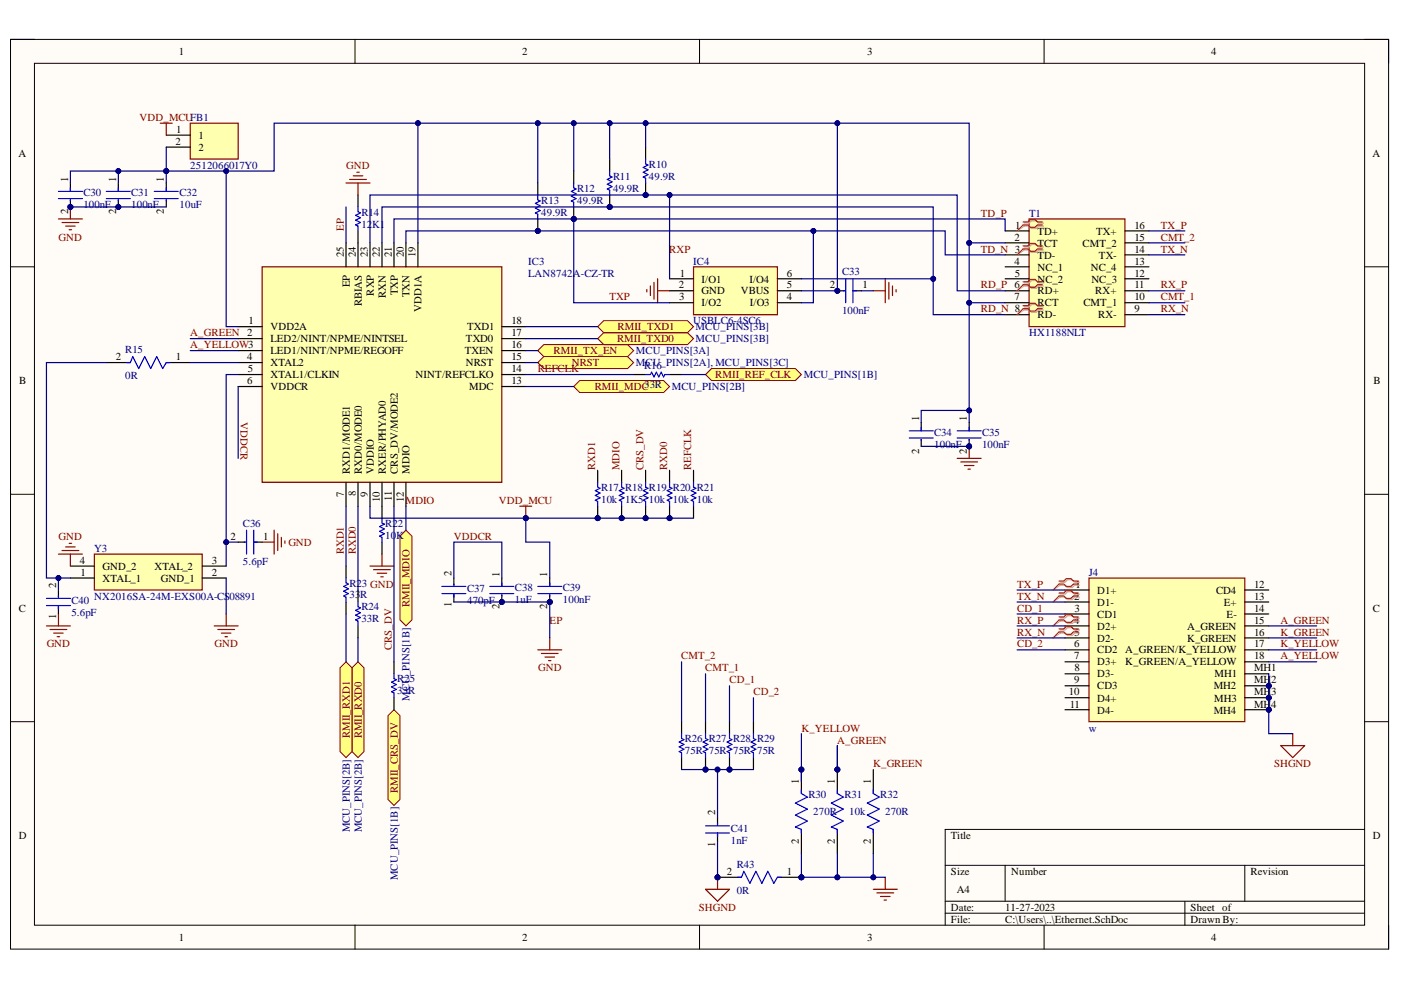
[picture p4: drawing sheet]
<svg xmlns="http://www.w3.org/2000/svg" width="297mm" height="210mm" viewBox="0 0 297 210" stroke-linecap="round" stroke-linejoin="round" font-family="sans-serif">
<defs><g id="words">
<g font-size="2.3">
<text x="37.9" y="11.7">1</text>
<text x="110.7" y="11.7">2</text>
<text x="183.9" y="11.7">3</text>
<text x="256.8" y="11.7">4</text>
<text x="37.4" y="28.1">1</text>
<text x="42.1" y="29.5">1</text>
<text x="3.9" y="33.3">A</text>
<text x="37.2" y="30.8">2</text>
<text x="42.1" y="32">2</text>
<text x="291" y="33.3">A</text>
<text x="14.5" y="38.5" transform="rotate(-90 14.5 38.5)">1</text>
<text x="24.6" y="38.5" transform="rotate(-90 24.6 38.5)">1</text>
<text x="34.8" y="38.5" transform="rotate(-90 34.8 38.5)">1</text>
<text x="14.5" y="45.5" transform="rotate(-90 14.5 45.5)">2</text>
<text x="24.6" y="45.5" transform="rotate(-90 24.6 45.5)">2</text>
<text x="34.8" y="45.5" transform="rotate(-90 34.8 45.5)">2</text>
<text x="215.1" y="51">2</text>
<text x="215.2" y="48.5">1</text>
<text x="220" y="49.8">TD+</text>
<text x="220" y="52.3">TCT</text>
<text x="229.5" y="52.3">CMT_2</text>
<text x="232.4" y="49.8">TX+</text>
<text x="240.5" y="53.6">14</text>
<text x="240.5" y="51">15</text>
<text x="240.5" y="48.5">16</text>
<text x="72.9" y="54.6" transform="rotate(-90 72.9 54.6)">25</text>
<text x="75.4" y="54.6" transform="rotate(-90 75.4 54.6)">24</text>
<text x="78" y="54.6" transform="rotate(-90 78 54.6)">23</text>
<text x="80.5" y="54.6" transform="rotate(-90 80.5 54.6)">22</text>
<text x="83" y="54.6" transform="rotate(-90 83 54.6)">21</text>
<text x="85.6" y="54.6" transform="rotate(-90 85.6 54.6)">20</text>
<text x="88.1" y="54.6" transform="rotate(-90 88.1 54.6)">19</text>
<text x="144.1" y="58.6">1</text>
<text x="148.8" y="59.9">I/O1</text>
<text x="158.9" y="59.9">I/O4</text>
<text x="166.9" y="58.6">6</text>
<text x="215.1" y="56.1">4</text>
<text x="215.1" y="58.6">5</text>
<text x="220" y="54.8">TD-</text>
<text x="220" y="57.4">NC_1</text>
<text x="220" y="59.9">NC_2</text>
<text x="231.3" y="57.4">NC_4</text>
<text x="231.4" y="59.9">NC_3</text>
<text x="233" y="54.8">TX-</text>
<text x="240.5" y="58.6">12</text>
<text x="240.5" y="56.1">13</text>
<text x="74.2" y="60.9" transform="rotate(-90 74.2 60.9)">EP</text>
<text x="76.7" y="65" transform="rotate(-90 76.7 65)">RBIAS</text>
<text x="79.2" y="62.7" transform="rotate(-90 79.2 62.7)">RXP</text>
<text x="81.8" y="63.2" transform="rotate(-90 81.8 63.2)">RXN</text>
<text x="84.3" y="62.6" transform="rotate(-90 84.3 62.6)">TXP</text>
<text x="86.9" y="63" transform="rotate(-90 86.9 63)">TXN</text>
<text x="143.9" y="61.2">2</text>
<text x="144" y="63.7">3</text>
<text x="148.8" y="62.4">GND</text>
<text x="148.8" y="65">I/O2</text>
<text x="157" y="62.4">VBUS</text>
<text x="159" y="65">I/O3</text>
<text x="166.9" y="61.2">5</text>
<text x="166.9" y="63.7">4</text>
<text x="175.9" y="61.2">2</text>
<text x="182.8" y="61.2">1</text>
<text x="215.1" y="63.7">7</text>
<text x="220" y="62.4">RD+</text>
<text x="220" y="65">RCT</text>
<text x="229.7" y="65">CMT_1</text>
<text x="232.2" y="62.4">RX+</text>
<text x="240.5" y="63.7">10</text>
<text x="240.5" y="61.2">11</text>
<text x="52.4" y="71.3">2</text>
<text x="52.7" y="68.8">1</text>
<text x="57.3" y="70">VDD2A</text>
<text x="89.4" y="66.1" transform="rotate(-90 89.4 66.1)">VDD1A</text>
<text x="99" y="70">TXD1</text>
<text x="108.4" y="68.8">18</text>
<text x="108.4" y="71.3">17</text>
<text x="220" y="67.5">RD-</text>
<text x="232.8" y="67.5">RX-</text>
<text x="240.5" y="66.2">9</text>
<text x="24.5" y="76.4">2</text>
<text x="37.3" y="76.4">1</text>
<text x="52.4" y="76.4">4</text>
<text x="57.3" y="72.6">LED2/NINT/NPME/NINTSEL</text>
<text x="57.3" y="75.1">LED1/NINT/NPME/REGOFF</text>
<text x="57.3" y="77.6">XTAL2</text>
<text x="98.5" y="75.1">TXEN</text>
<text x="98.8" y="72.6">TXD0</text>
<text x="98.8" y="77.6">NRST</text>
<text x="108.4" y="73.8">16</text>
<text x="108.4" y="76.4">15</text>
<text x="4.1" y="81.4">B</text>
<text x="52.4" y="81.4">6</text>
<text x="52.5" y="78.9">5</text>
<text x="57.3" y="80.2">XTAL1/CLKIN</text>
<text x="57.3" y="82.7">VDDCR</text>
<text x="88.1" y="80.2">NINT/REFCLKO</text>
<text x="99.5" y="82.7">MDC</text>
<text x="108.4" y="78.9">14</text>
<text x="108.4" y="81.4">13</text>
<text x="291.2" y="81.4">B</text>
<text x="194.8" y="89.3" transform="rotate(-90 194.8 89.3)">1</text>
<text x="205" y="89.3" transform="rotate(-90 205 89.3)">1</text>
<text x="74.2" y="100.4" transform="rotate(-90 74.2 100.4)">RXD1/MODE1</text>
<text x="76.7" y="100.4" transform="rotate(-90 76.7 100.4)">RXD0/MODE0</text>
<text x="79.2" y="100.4" transform="rotate(-90 79.2 100.4)">VDDIO</text>
<text x="81.8" y="100.4" transform="rotate(-90 81.8 100.4)">RXER/PHYAD0</text>
<text x="84.3" y="100.4" transform="rotate(-90 84.3 100.4)">CRS_DV/MODE2</text>
<text x="86.9" y="100.4" transform="rotate(-90 86.9 100.4)">MDIO</text>
<text x="194.8" y="96.2" transform="rotate(-90 194.8 96.2)">2</text>
<text x="205" y="96.2" transform="rotate(-90 205 96.2)">2</text>
<text x="72.9" y="105.3" transform="rotate(-90 72.9 105.3)">7</text>
<text x="75.4" y="105.3" transform="rotate(-90 75.4 105.3)">8</text>
<text x="78" y="105.3" transform="rotate(-90 78 105.3)">9</text>
<text x="80.5" y="106.5" transform="rotate(-90 80.5 106.5)">10</text>
<text x="83" y="106.3" transform="rotate(-90 83 106.3)">11</text>
<text x="85.6" y="106.4" transform="rotate(-90 85.6 106.4)">12</text>
<text x="16.9" y="119.5">4</text>
<text x="44.9" y="119.5">3</text>
<text x="48.9" y="114.5">2</text>
<text x="55.8" y="114.5">1</text>
<text x="11.9" y="124.6" transform="rotate(-90 11.9 124.6)">2</text>
<text x="17.1" y="122.1">1</text>
<text x="21.7" y="123.3">XTAL_1</text>
<text x="21.7" y="120.8">GND_2</text>
<text x="32.7" y="120.8">XTAL_2</text>
<text x="34.1" y="123.3">GND_1</text>
<text x="44.9" y="122.1">2</text>
<text x="95.7" y="122.1" transform="rotate(-90 95.7 122.1)">2</text>
<text x="105.9" y="122.3" transform="rotate(-90 105.9 122.3)">1</text>
<text x="116" y="122.3" transform="rotate(-90 116 122.3)">1</text>
<text x="228" y="124.6">1</text>
<text x="232.7" y="125.9">D1+</text>
<text x="257.9" y="125.9">CD4</text>
<text x="265.9" y="124.6">12</text>
<text x="4" y="129.7">C</text>
<text x="11.9" y="131.3" transform="rotate(-90 11.9 131.3)">1</text>
<text x="95.7" y="128.7" transform="rotate(-90 95.7 128.7)">1</text>
<text x="105.9" y="129.2" transform="rotate(-90 105.9 129.2)">2</text>
<text x="116" y="129.2" transform="rotate(-90 116 129.2)">2</text>
<text x="227.7" y="127.1">2</text>
<text x="227.8" y="129.7">3</text>
<text x="232.7" y="128.4">D1-</text>
<text x="232.7" y="130.9">CD1</text>
<text x="259.5" y="128.4">E+</text>
<text x="260.1" y="130.9">E-</text>
<text x="265.9" y="127.1">13</text>
<text x="265.9" y="129.7">14</text>
<text x="291.1" y="129.7">C</text>
<text x="227.7" y="132.2">4</text>
<text x="227.7" y="137.3">6</text>
<text x="227.8" y="134.7">5</text>
<text x="232.7" y="133.5">D2+</text>
<text x="232.7" y="136">D2-</text>
<text x="251.7" y="133.5">A_GREEN</text>
<text x="251.7" y="136">K_GREEN</text>
<text x="265.9" y="132.2">15</text>
<text x="265.9" y="134.7">16</text>
<text x="265.9" y="137.3">17</text>
<text x="227.7" y="139.8">7</text>
<text x="227.8" y="142.4">8</text>
<text x="232.7" y="138.5">CD2</text>
<text x="232.7" y="141.1">D3+</text>
<text x="232.7" y="143.6">D3-</text>
<text x="238.6" y="138.5">A_GREEN/K_YELLOW</text>
<text x="238.6" y="141.1">K_GREEN/A_YELLOW</text>
<text x="257.5" y="143.6">MH1</text>
<text x="265.9" y="139.8">18</text>
<text x="265.9" y="142.4">MH1</text>
<text x="226.6" y="147.4">10</text>
<text x="227.7" y="144.9">9</text>
<text x="232.7" y="146.2">CD3</text>
<text x="232.7" y="148.8">D4+</text>
<text x="257.3" y="146.2">MH2</text>
<text x="257.4" y="148.8">MH3</text>
<text x="265.9" y="144.9">MH</text>
<text x="265.9" y="147.4">MH</text>
<text x="269.5" y="144.9">2</text>
<text x="269.5" y="147.4">3</text>
<text x="226.8" y="150">11</text>
<text x="232.7" y="151.3">D4-</text>
<text x="257.3" y="151.3">MH4</text>
<text x="265.9" y="150">MH</text>
<text x="269.5" y="150">4</text>
<text x="169.4" y="166.2" transform="rotate(-90 169.4 166.2)">1</text>
<text x="177" y="166.2" transform="rotate(-90 177 166.2)">1</text>
<text x="184.6" y="166.2" transform="rotate(-90 184.6 166.2)">1</text>
<text x="151.6" y="172.8" transform="rotate(-90 151.6 172.8)">2</text>
<text x="4" y="177.9">D</text>
<text x="151.6" y="179.5" transform="rotate(-90 151.6 179.5)">1</text>
<text x="169.4" y="178.9" transform="rotate(-90 169.4 178.9)">2</text>
<text x="177" y="178.9" transform="rotate(-90 177 178.9)">2</text>
<text x="184.6" y="178.9" transform="rotate(-90 184.6 178.9)">2</text>
<text x="201.6" y="177.9">Title</text>
<text x="291.1" y="177.9">D</text>
<text x="154.1" y="185.5">2</text>
<text x="166.9" y="185.5">1</text>
<text x="201.6" y="185.5">Size</text>
<text x="214.4" y="185.5">Number</text>
<text x="265.1" y="185.5">Revision</text>
<text x="202.9" y="189.3">A4</text>
<text x="201.6" y="193.1">Date:</text>
<text x="201.6" y="195.7">File:</text>
<text x="213.1" y="193.1">11-27-2023</text>
<text x="213.1" y="195.7">C:\Users\..\Ethernet.SchDoc</text>
<text x="252.4" y="193.1">Sheet of</text>
<text x="252.4" y="195.7">Drawn By:</text>
<text x="37.9" y="199.5">1</text>
<text x="110.7" y="199.5">2</text>
<text x="183.9" y="199.5">3</text>
<text x="256.8" y="199.5">4</text>
</g>
<g font-size="2.3" fill="#800000">
<text x="29.6" y="25.6">VDD_MCUFB1</text>
<text x="73.4" y="35.8">GND</text>
<text x="208" y="46">TD_P</text>
<text x="12.4" y="51">GND</text>
<text x="72.9" y="48.9" transform="rotate(-90 72.9 48.9)">EP</text>
<text x="141.9" y="53.6">RXP</text>
<text x="208" y="53.6">TD_N 3</text>
<text x="246.1" y="48.5">TX_P</text>
<text x="246.1" y="53.6">TX_N</text>
<text x="246.1" y="51">CMT_2</text>
<text x="129.2" y="63.7">TXP</text>
<text x="208" y="61.2">RD_P 6</text>
<text x="246.1" y="61.2">RX_P</text>
<text x="246.1" y="63.7">CMT_1</text>
<text x="40.3" y="71.3">A_GREEN</text>
<text x="130.9" y="70">RMII_TXD1</text>
<text x="208" y="66.2">RD_N 8</text>
<text x="246.1" y="66.2">RX_N</text>
<text x="40.3" y="73.8">A_YELLOW3</text>
<text x="117.4" y="75.1">RMII_TX_EN</text>
<text x="121.3" y="77.6">NRST</text>
<text x="130.8" y="72.6">RMII_TXD0</text>
<text x="114" y="78.9">REFCLK</text>
<text x="126.1" y="82.7">RMII_MDC</text>
<text x="151.6" y="80.2">RMII_REF_CLK</text>
<text x="51" y="89.6" transform="rotate(90 51 89.6)">VDDCR</text>
<text x="126.2" y="99.7" transform="rotate(-90 126.2 99.7)">RXD1</text>
<text x="131.3" y="99.7" transform="rotate(-90 131.3 99.7)">MDIO</text>
<text x="136.4" y="99.7" transform="rotate(-90 136.4 99.7)">CRS_DV</text>
<text x="141.5" y="99.7" transform="rotate(-90 141.5 99.7)">RXD0</text>
<text x="146.6" y="99.7" transform="rotate(-90 146.6 99.7)">REFCLK</text>
<text x="86" y="106.9">MDIO</text>
<text x="105.8" y="106.9">VDD_MCU</text>
<text x="12.4" y="114.5">GND</text>
<text x="61.1" y="115.7">GND</text>
<text x="72.9" y="117.5" transform="rotate(-90 72.9 117.5)">RXD1</text>
<text x="75.4" y="117.5" transform="rotate(-90 75.4 117.5)">RXD0</text>
<text x="96.2" y="114.5">VDDCR</text>
<text x="215.7" y="124.6">TX_P</text>
<text x="86.9" y="128.7" transform="rotate(-90 86.9 128.7)">RMII_MDIO</text>
<text x="215.7" y="127.1">TX_N</text>
<text x="215.7" y="129.7">CD_1</text>
<text x="9.9" y="137.3">GND</text>
<text x="45.5" y="137.3">GND</text>
<text x="83" y="137.8" transform="rotate(-90 83 137.8)">CRS_DV</text>
<text x="116.5" y="132.2">EP</text>
<text x="215.7" y="132.2">RX_P</text>
<text x="215.7" y="134.7">RX_N</text>
<text x="215.7" y="137.3">CD_2</text>
<text x="271.5" y="134.7">K_GREEN</text>
<text x="271.5" y="132.2">A_GREEN</text>
<text x="271.5" y="137.3">K_YELLOW</text>
<text x="114.1" y="142.4">GND</text>
<text x="144.4" y="139.8">CMT_2</text>
<text x="149.5" y="142.4">CMT_1</text>
<text x="271.5" y="139.8">A_YELLOW</text>
<text x="154.7" y="144.9">CD_1</text>
<text x="159.8" y="147.4">CD_2</text>
<text x="169.9" y="155.1">K_YELLOW</text>
<text x="74.2" y="156.5" transform="rotate(-90 74.2 156.5)">RMII_RXD1</text>
<text x="76.7" y="156.5" transform="rotate(-90 76.7 156.5)">RMII_RXD0</text>
<text x="177.5" y="157.6">A_GREEN</text>
<text x="185.1" y="162.7">K_GREEN</text>
<text x="270.1" y="162.7">SHGND</text>
<text x="84.3" y="168.1" transform="rotate(-90 84.3 168.1)">RMII_CRS_DV</text>
<text x="148.2" y="193.1">SHGND</text>
</g>
<g font-size="2.3" fill="#000080">
<text x="40.3" y="35.8">2512066017Y0</text>
<text x="137.6" y="35.6">R10</text>
<text x="17.7" y="41.7">C30</text>
<text x="27.8" y="41.7">C31</text>
<text x="38.1" y="41.7">C32</text>
<text x="122.4" y="40.6">R12</text>
<text x="130" y="38.1">R11</text>
<text x="130" y="40.6">49.9R</text>
<text x="137.6" y="38.1">49.9R</text>
<text x="17.7" y="44.2">100nF</text>
<text x="27.8" y="44.2">100nF</text>
<text x="38.1" y="44.2">10uF</text>
<text x="76.6" y="45.7">R14</text>
<text x="114.8" y="43.2">R13</text>
<text x="114.8" y="45.7">49.9R</text>
<text x="122.4" y="43.2">49.9R</text>
<text x="218.2" y="46">T1</text>
<text x="76.6" y="48.2">12</text>
<text x="78.9" y="48.2">K1</text>
<text x="112" y="56.1">IC3</text>
<text x="112" y="58.6">LAN8742A-CZ-TR</text>
<text x="147" y="56.1">IC4</text>
<text x="178.5" y="58.4">C33</text>
<text x="147" y="68.8">USBLC6-4SC6</text>
<text x="147.5" y="70">MCU_PINS[3B]</text>
<text x="178.5" y="66.5">100nF</text>
<text x="218.2" y="71.3">HX1188NLT</text>
<text x="26.6" y="74.9">R15</text>
<text x="134.8" y="75.1">MCU_PINS[3A]</text>
<text x="134.8" y="77.6">MCU_PINS[2A], MCU_PINS[3C]</text>
<text x="147.5" y="72.6">MCU_PINS[3B]</text>
<text x="26.6" y="80.4">0R</text>
<text x="136.6" y="78.1">R16</text>
<text x="136.6" y="82.2">33R</text>
<text x="142.4" y="82.7">MCU_PINS[2B]</text>
<text x="170.4" y="80.2">MCU_PINS[1B]</text>
<text x="198.1" y="92.4">C34</text>
<text x="198.1" y="95">100nF</text>
<text x="208.2" y="92.4">C35</text>
<text x="208.2" y="95">100nF</text>
<text x="127.4" y="104.1">R17 R18 R19 R20 R21</text>
<text x="127.4" y="106.6">10k</text>
<text x="132.5" y="106.6">1K5</text>
<text x="137.6" y="106.6">10k</text>
<text x="142.7" y="106.6">10k</text>
<text x="147.7" y="106.6">10k</text>
<text x="51.5" y="111.7">C36</text>
<text x="81.7" y="111.7">R22</text>
<text x="20" y="117">Y3</text>
<text x="51.5" y="119.8">5.6pF</text>
<text x="81.7" y="114.2">10</text>
<text x="84" y="114.2">K</text>
<text x="74.1" y="124.4">R23 GND</text>
<text x="99" y="125.6">C37</text>
<text x="109.2" y="125.4">C38</text>
<text x="119.3" y="125.4">C39</text>
<text x="230.9" y="122.1">J4</text>
<text x="15.1" y="128.2">C40</text>
<text x="15.1" y="130.7">5.6pF</text>
<text x="20" y="127.1">NX2016SA-24M-EXS00A-CS08891</text>
<text x="74.1" y="126.9">33</text>
<text x="76.4" y="126.9">R</text>
<text x="76.6" y="129.4">R24</text>
<text x="76.6" y="132">33R</text>
<text x="99" y="128.2">470pF</text>
<text x="109.2" y="127.9">1uF</text>
<text x="119.3" y="127.9">100nF</text>
<text x="84.2" y="144.6">R25</text>
<text x="84.2" y="147.2">33R</text>
<text x="86.9" y="148.6" transform="rotate(-90 86.9 148.6)">MCU_PINS[1B]</text>
<text x="230.9" y="155.1">w</text>
<text x="145.2" y="157.4">R26 R27 R28 R29</text>
<text x="145.2" y="159.9">75R 75R 75R 75R</text>
<text x="171.4" y="169.3">R30</text>
<text x="172.4" y="172.8">270R</text>
<text x="179" y="169.3">R31</text>
<text x="180.1" y="172.8">10k</text>
<text x="186.6" y="169.3">R32</text>
<text x="187.7" y="172.8">270R</text>
<text x="74.2" y="176.5" transform="rotate(-90 74.2 176.5)">MCU_PINS[2B]</text>
<text x="76.7" y="176.5" transform="rotate(-90 76.7 176.5)">MCU_PINS[2B]</text>
<text x="154.9" y="176.4">C41</text>
<text x="154.9" y="178.9">1nF</text>
<text x="156.2" y="184">R43</text>
<text x="84.3" y="186.6" transform="rotate(-90 84.3 186.6)">MCU_PINS[1B]</text>
<text x="156.2" y="189.6">0R</text>
</g>
</g></defs>
<path d="M2.2 8.4h292.2v192.8h-292.2z" fill-rule="evenodd" fill="#fffcf8"/>
<path d="M2.2 8.4h292.2v192.8h-292.2z" fill="none" stroke="#000" stroke-width=".21"/>
<path d="M7.3 13.4h282v182.8h-282z" fill-rule="evenodd" fill="#fffcf8"/>
<g fill="none" stroke="#000" stroke-width=".21">
<path d="M2.2 8.3h5.1M7.3 13.4h282v182.8h-282zM75.3 8.3v5.1M148.3 8.3v5.1M221.4 8.4v5M289.3 8.4h5.1v5M2.2 56.6h5.1M289.3 56.6h5.1M2.2 104.8h5.1M289.3 104.8h5.1M2.2 153h5.1M289.3 153h5.1"/>
<path d="M289.3 175.9h-88.9v20.3M75.3 196.2v5M148.3 196.2v5M200.4 183.5h88.9M200.4 191.1h88.9M200.4 193.6h88.9M213.1 183.5v7.6M221.4 196.2v5M251.2 191.1v5.1M263.9 183.5v7.6M294.4 196.2v5"/>
</g>
<path d="M55.6 56.6h50.8v45.7h-50.8z" fill-rule="evenodd" fill="#ffffb0"/>
<path d="M55.6 56.6h50.8v45.7h-50.8z" fill="none" stroke="#800000" stroke-width=".25"/>
<g fill="none" stroke="#000" stroke-width=".25">
<path d="M73.4 51.5v5.1M75.9 51.5v5.1M78.4 51.5v5.1M81 51.5v5.1M83.5 51.5v5.1M86.1 51.5v5.1M88.6 51.5v5.1M50.5 69.3h5.1M50.5 71.8h5.1M50.5 74.3h5.1M50.5 76.9h5.1M50.5 79.4h5.1"/>
<path d="M106.4 69.3h5.1M106.4 71.8h5.1M106.4 74.3h5.1M106.4 76.9h5.1M106.4 79.4h5.1M50.5 82h5.1M106.4 82h5.1M73.4 102.3v5M75.9 102.3v5M78.4 102.3v5M81 102.3v5M83.5 102.3v5"/>
<path d="M86.1 102.3v5"/>
</g>
<path d="M40.3 26.1h10.2v7.6h-10.2z" fill-rule="evenodd" fill="#ffffb0"/>
<path d="M40.3 26.1h10.2v7.6h-10.2zM12.4 46.4h5.1M13.2 47.2h3.5M13.9 47.9h2M14.7 48.7h.5M14.9 43.9v2.5" fill="none" stroke="#800000" stroke-width=".25"/>
<path d="M35.3 28.7h5M35.3 31.2h5" fill="none" stroke="#000" stroke-width=".25"/>
<circle cx="14.9" cy="43.9" r=".51" fill="#000080"/>
<circle cx="14.9" cy="43.9" r=".51" fill="none" stroke="#000080" stroke-width=".21"/>
<path d="M147 56.6h17.8v10.1h-17.8z" fill-rule="evenodd" fill="#ffffb0"/>
<path d="M147 56.6h17.8v10.1h-17.8z" fill="none" stroke="#800000" stroke-width=".25"/>
<path d="M142 59.1h5M164.8 59.1h5.1M142 61.6h5M142 64.2h5M164.8 61.6h5.1M164.8 64.2h5.1" fill="none" stroke="#000" stroke-width=".25"/>
<path d="M218.2 46.4h20.3v22.9h-20.3z" fill-rule="evenodd" fill="#ffffb0"/>
<g fill="none" stroke="#800000" stroke-width=".25">
<path d="M138.7 59.9v3.5M139.4 59.1v5.1M187.7 59.1v5.1M188.5 59.9v3.5M218.2 46.4h20.3v22.9h-20.3zM137.1 61.4v.5M137.9 60.6v2.1M139.4 61.6h2.6M185.2 61.7h2.5M189.2 60.6v2.1M190 61.4v.5M202.9 97.2h5.1"/>
<path d="M203.7 97.9h3.6M204.5 98.7h2M205.2 99.5h.5M205.5 94.6v2.6"/>
</g>
<g fill="none" stroke="#000" stroke-width=".25">
<path d="M213.1 49h5.1M213.1 51.5h5.1M213.1 54h5.1M213.1 56.6h5.1M213.1 59.1h5.1M238.5 49h5.1M238.5 51.5h5.1M238.5 54h5.1M238.5 56.6h5.1M238.5 59.1h5.1M213.1 61.7h5.1M213.1 64.2h5.1"/>
<path d="M213.1 66.7h5.1M238.5 61.7h5.1M238.5 64.2h5.1M238.5 66.7h5.1"/>
</g>
<circle cx="205.5" cy="94.6" r=".51" fill="#000080"/>
<circle cx="205.5" cy="94.6" r=".51" fill="none" stroke="#000080" stroke-width=".21"/>
<circle cx="269" cy="145.4" r=".51" fill="#000080"/>
<circle cx="269" cy="145.4" r=".51" fill="none" stroke="#000080" stroke-width=".21"/>
<circle cx="269" cy="147.9" r=".51" fill="#000080"/>
<circle cx="269" cy="147.9" r=".51" fill="none" stroke="#000080" stroke-width=".21"/>
<circle cx="269" cy="150.5" r=".51" fill="#000080"/>
<circle cx="269" cy="150.5" r=".51" fill="none" stroke="#000080" stroke-width=".21"/>
<path d="M230.9 122.6h33v30.4h-33z" fill-rule="evenodd" fill="#ffffb0"/>
<path d="M230.9 122.6h33v30.4h-33z" fill="none" stroke="#800000" stroke-width=".25"/>
<g fill="none" stroke="#000" stroke-width=".25">
<path d="M225.8 125.1h5.1M225.8 127.6h5.1M225.8 130.2h5.1M225.8 132.7h5.1M225.8 135.3h5.1M225.8 137.8h5.1M263.9 125.1h5.1M263.9 127.6h5.1M263.9 130.2h5.1M263.9 132.7h5.1M263.9 135.3h5.1M263.9 137.8h5.1"/>
<path d="M225.8 140.3h5.1M225.8 142.9h5.1M225.8 145.4h5.1M225.8 147.9h5.1M225.8 150.5h5.1M263.9 140.3h5.1M263.9 142.9h5.1M263.9 145.4h5.1"/>
</g>
<circle cx="269" cy="145.4" r=".51" fill="#000080"/>
<circle cx="269" cy="145.4" r=".51" fill="none" stroke="#000080" stroke-width=".21"/>
<path d="M263.9 147.9h5.1" fill="none" stroke="#000" stroke-width=".25"/>
<circle cx="269" cy="147.9" r=".51" fill="#000080"/>
<circle cx="269" cy="147.9" r=".51" fill="none" stroke="#000080" stroke-width=".21"/>
<path d="M263.9 150.5h5.1" fill="none" stroke="#000" stroke-width=".25"/>
<circle cx="269" cy="150.5" r=".51" fill="#000080"/>
<circle cx="269" cy="150.5" r=".51" fill="none" stroke="#000080" stroke-width=".21"/>
<path d="M20 117.5h22.9v7.6h-22.9z" fill-rule="evenodd" fill="#ffffb0"/>
<g fill="none" stroke="#800000" stroke-width=".25">
<path d="M12.4 117.5h5.1M13.2 116.7h3.5M13.9 116h2M14.7 115.2h.5M14.9 117.5v2.5M20 117.5h22.9v7.6h-22.9zM55.6 114.9h2.5M58.1 112.4v5.1M58.9 113.2v3.5M59.6 113.9v2.1M60.4 114.7v.5M9.8 132.7h5.1"/>
<path d="M10.6 133.5h3.6M11.4 134.2h2M12.1 135h.5M12.4 130.2v2.5M45.4 132.7h5.1M46.2 133.5h3.5M46.9 134.2h2.1M47.7 135h.5M48 130.2v2.5M185.2 188.6h5M185.9 189.3h3.6M186.7 190.1h2"/>
<path d="M187.4 190.8h.5M187.7 186v2.6"/>
</g>
<path d="M14.9 122.6h5.1M14.9 120h5.1M42.9 122.6h5.1M42.9 120h5.1" fill="none" stroke="#000" stroke-width=".25"/>
<path d="M224.8 123.4h1l.5-.5h1l.5 .5h1.1M224.8 124.1h1l.5 .5h1l.5-.5h1.1M224.8 126h1l.5-.5h1l.5 .5h1.1M224.8 126.6h1l.5 .5h1l.5-.5h1.1M224.8 131.1h1l.5-.5h1l.5 .5h1.1M224.8 131.7h1l.5 .5h1l.5-.5h1.1M224.8 133.6h1l.5-.5h1l.5 .5h1.1M224.8 134.2h1l.5 .5h1l.5-.5h1.1" fill="none" stroke="#d0a19e" stroke-width=".25"/>
<path d="M224.8 124.1l-1.5 1M224.8 126.6l-1.5 1M224.8 131.7l-1.5 1M224.8 134.2l-1.5 1.1" fill="none" stroke="#d0a19e" stroke-width=".21"/>
<path d="M224.5 123.2h1l.6-.5h1l.5 .5h1M224.5 123.8h1l.6 .5h1l.5-.5h1M224.5 125.7h1l.6-.5h1l.5 .5h1M224.5 126.4h1l.6 .5h1l.5-.5h1M224.5 130.8h1l.6-.5h1l.5 .5h1M224.5 131.4h1l.6 .5h1l.5-.5h1M224.5 133.3h1l.6-.5h1l.5 .5h1M224.5 134h1l.6 .5h1l.5-.5h1" fill="none" stroke="#f00" stroke-width=".25"/>
<path d="M224.5 123.8l-1.2 1.3M224.5 126.4l-1.2 1.2M224.5 131.4l-1.2 1.3M224.5 134l-1.2 1.3" fill="none" stroke="#f00" stroke-width=".21"/>
<path d="M115.3 73.1h17.8l1.2 1.2-1.2 1.3h-17.8l-1.3-1.3z" fill-rule="evenodd" fill="#ffff80"/>
<path d="M115.3 73.1h17.8l1.2 1.2-1.2 1.3h-17.8l-1.3-1.3z" fill="none" stroke="#800000" stroke-width=".21"/>
<path d="M126.7 71.8l1.3-1.3h17.8l1.2 1.3-1.2 1.3h-17.8z" fill-rule="evenodd" fill="#ffff80"/>
<path d="M126.7 71.8l1.3-1.3h17.8l1.2 1.3-1.2 1.3h-17.8z" fill="none" stroke="#800000" stroke-width=".21"/>
<path d="M126.7 69.3l1.3-1.3h17.8l1.2 1.3-1.2 1.2h-17.8z" fill-rule="evenodd" fill="#ffff80"/>
<path d="M126.7 69.3l1.3-1.3h17.8l1.2 1.3-1.2 1.2h-17.8z" fill="none" stroke="#800000" stroke-width=".21"/>
<path d="M114 76.9l1.3-1.3h17.8l1.2 1.3-1.2 1.2h-17.8z" fill-rule="evenodd" fill="#ffff80"/>
<path d="M114 76.9l1.3-1.3h17.8l1.2 1.3-1.2 1.2h-17.8z" fill="none" stroke="#800000" stroke-width=".21"/>
<path d="M149.6 79.4l1.3-1.3h17.7l1.3 1.3-1.3 1.3h-17.7z" fill-rule="evenodd" fill="#ffff80"/>
<path d="M149.6 79.4l1.3-1.3h17.7l1.3 1.3-1.3 1.3h-17.7z" fill="none" stroke="#800000" stroke-width=".21"/>
<path d="M122.9 80.7h17.8l1.3 1.3-1.3 1.2h-17.8l-1.3-1.2z" fill-rule="evenodd" fill="#ffff80"/>
<path d="M122.9 80.7h17.8l1.3 1.3-1.3 1.2h-17.8l-1.3-1.2z" fill="none" stroke="#800000" stroke-width=".21"/>
<path d="M84.8 113.7l1.3-1.3 1.2 1.3v17.7l-1.2 1.3-1.3-1.3z" fill-rule="evenodd" fill="#ffff80"/>
<path d="M84.8 113.7l1.3-1.3 1.2 1.3v17.7l-1.2 1.3-1.3-1.3z" fill="none" stroke="#800000" stroke-width=".21"/>
<path d="M75.9 140.3l1.3 1.3v17.8l-1.3 1.2-1.3-1.2v-17.8z" fill-rule="evenodd" fill="#ffff80"/>
<path d="M75.9 140.3l1.3 1.3v17.8l-1.3 1.2-1.3-1.2v-17.8z" fill="none" stroke="#800000" stroke-width=".21"/>
<path d="M72.1 141.6l1.3-1.3 1.2 1.3v17.8l-1.2 1.2-1.3-1.2z" fill-rule="evenodd" fill="#ffff80"/>
<path d="M72.1 141.6l1.3-1.3 1.2 1.3v17.8l-1.2 1.2-1.3-1.2z" fill="none" stroke="#800000" stroke-width=".21"/>
<path d="M81 117.5v2.5M78.4 120h5.1M79.2 120.8h3.6M80 121.5h2M80.7 122.3h.5" fill="none" stroke="#800000" stroke-width=".25"/>
<path d="M82.3 151.7l1.2-1.2 1.3 1.2v17.8l-1.3 1.3-1.2-1.3z" fill-rule="evenodd" fill="#ffff80"/>
<path d="M82.3 151.7l1.2-1.2 1.3 1.2v17.8l-1.3 1.3-1.2-1.3z" fill="none" stroke="#800000" stroke-width=".21"/>
<path d="M110.2 107.3h2.5M111.5 107.3v2.6" fill="none" stroke="#800000" stroke-width=".25"/>
<circle cx="111.5" cy="109.9" r=".51" fill="#000080"/>
<circle cx="111.5" cy="109.9" r=".51" fill="none" stroke="#000080" stroke-width=".21"/>
<path d="M73.4 38.8h5M74.1 38h3.6M74.9 37.3h2M75.6 36.5h.6M75.9 38.8v2.5M114 137.8h5.1M114.8 138.5h3.5M115.5 139.3h2.1M116.6 135.2v2.6M116.3 140.1h.5M149.6 188.6h5.1l-2.6 2.5zM152.1 186v2.6" fill="none" stroke="#800000" stroke-width=".25"/>
<circle cx="152.1" cy="186" r=".51" fill="#000080"/>
<circle cx="152.1" cy="186" r=".51" fill="none" stroke="#000080" stroke-width=".21"/>
<path d="M195.3 89.6v1.7M195.3 93.1v1.5" fill="none" stroke="#000" stroke-width=".25"/>
<path d="M192.8 91.3h5.1M192.8 92.9h5.1M195.3 90.6v.7M195.3 93.1v.3" fill="none" stroke="#00f" stroke-width=".25"/>
<circle cx="114" cy="49" r=".51" fill="#000080"/>
<circle cx="114" cy="49" r=".51" fill="none" stroke="#000080" stroke-width=".21"/>
<path d="M114 46.4v2.6" fill="none" stroke="#000" stroke-width=".25"/>
<circle cx="114" cy="49" r=".51" fill="#000080"/>
<circle cx="114" cy="49" r=".51" fill="none" stroke="#000080" stroke-width=".21"/>
<path d="M114 38.8v2.5" fill="none" stroke="#000" stroke-width=".25"/>
<path d="M114 41.3v1.1l.5 .2-1 .5 1 .5-1 .5 1 .5-1 .6 .5 .2v1" fill="none" stroke="#00f" stroke-width=".25"/>
<circle cx="121.6" cy="46.4" r=".51" fill="#000080"/>
<circle cx="121.6" cy="46.4" r=".51" fill="none" stroke="#000080" stroke-width=".21"/>
<path d="M121.6 43.9v2.5" fill="none" stroke="#000" stroke-width=".25"/>
<circle cx="121.6" cy="46.4" r=".51" fill="#000080"/>
<circle cx="121.6" cy="46.4" r=".51" fill="none" stroke="#000080" stroke-width=".21"/>
<path d="M121.6 36.3v2.5" fill="none" stroke="#000" stroke-width=".25"/>
<path d="M121.6 38.8v1l.5 .3-1 .5 1 .5-1 .5 1 .5-1 .5 .5 .3v1" fill="none" stroke="#00f" stroke-width=".25"/>
<circle cx="129.3" cy="43.9" r=".51" fill="#000080"/>
<circle cx="129.3" cy="43.9" r=".51" fill="none" stroke="#000080" stroke-width=".21"/>
<path d="M129.3 41.3v2.6" fill="none" stroke="#000" stroke-width=".25"/>
<circle cx="129.3" cy="43.9" r=".51" fill="#000080"/>
<circle cx="129.3" cy="43.9" r=".51" fill="none" stroke="#000080" stroke-width=".21"/>
<path d="M129.3 33.7v2.6" fill="none" stroke="#000" stroke-width=".25"/>
<path d="M129.3 36.3v1l.5 .2-1 .5 1 .6-1 .5 1 .5-1 .5 .5 .2v1" fill="none" stroke="#00f" stroke-width=".25"/>
<circle cx="136.9" cy="41.3" r=".51" fill="#000080"/>
<circle cx="136.9" cy="41.3" r=".51" fill="none" stroke="#000080" stroke-width=".21"/>
<path d="M136.9 38.8v2.5" fill="none" stroke="#000" stroke-width=".25"/>
<circle cx="136.9" cy="41.3" r=".51" fill="#000080"/>
<circle cx="136.9" cy="41.3" r=".51" fill="none" stroke="#000080" stroke-width=".21"/>
<path d="M136.9 31.2v2.5M75.9 41.3v2.6M75.9 49v2.5M147 99.7v2.6M147 107.3v2.6" fill="none" stroke="#000" stroke-width=".25"/>
<path d="M136.9 33.7v1l.5 .3-1 .5 1 .5-1 .5 1 .5-1 .5 .5 .3v1M75.9 43.9v1l.5 .3-1 .5 1 .5-1 .5 1 .5-1 .5 .5 .2v1.1M147 102.3v1l.6 .2-1.1 .5 1.1 .5-1.1 .5 1.1 .6-1.1 .5 .5 .2v1" fill="none" stroke="#00f" stroke-width=".25"/>
<circle cx="142" cy="109.9" r=".51" fill="#000080"/>
<circle cx="142" cy="109.9" r=".51" fill="none" stroke="#000080" stroke-width=".21"/>
<path d="M142 107.3v2.6" fill="none" stroke="#000" stroke-width=".25"/>
<circle cx="142" cy="109.9" r=".51" fill="#000080"/>
<circle cx="142" cy="109.9" r=".51" fill="none" stroke="#000080" stroke-width=".21"/>
<path d="M142 99.7v2.6" fill="none" stroke="#000" stroke-width=".25"/>
<path d="M142 102.3v1l.5 .2-1 .5 1 .5-1 .5 1 .6-1 .5 .5 .2v1" fill="none" stroke="#00f" stroke-width=".25"/>
<circle cx="136.9" cy="109.9" r=".51" fill="#000080"/>
<circle cx="136.9" cy="109.9" r=".51" fill="none" stroke="#000080" stroke-width=".21"/>
<path d="M136.9 107.3v2.6" fill="none" stroke="#000" stroke-width=".25"/>
<circle cx="136.9" cy="109.9" r=".51" fill="#000080"/>
<circle cx="136.9" cy="109.9" r=".51" fill="none" stroke="#000080" stroke-width=".21"/>
<path d="M136.9 99.7v2.6" fill="none" stroke="#000" stroke-width=".25"/>
<path d="M136.9 102.3v1l.5 .2-1 .5 1 .5-1 .5 1 .6-1 .5 .5 .2v1" fill="none" stroke="#00f" stroke-width=".25"/>
<circle cx="126.7" cy="109.9" r=".51" fill="#000080"/>
<circle cx="126.7" cy="109.9" r=".51" fill="none" stroke="#000080" stroke-width=".21"/>
<path d="M126.7 107.3v2.6" fill="none" stroke="#000" stroke-width=".25"/>
<circle cx="126.7" cy="109.9" r=".51" fill="#000080"/>
<circle cx="126.7" cy="109.9" r=".51" fill="none" stroke="#000080" stroke-width=".21"/>
<path d="M126.7 99.7v2.6" fill="none" stroke="#000" stroke-width=".25"/>
<path d="M126.7 102.3v1l.5 .2-1 .5 1 .5-1 .5 1 .6-1 .5 .5 .2v1" fill="none" stroke="#00f" stroke-width=".25"/>
<circle cx="131.8" cy="109.9" r=".51" fill="#000080"/>
<circle cx="131.8" cy="109.9" r=".51" fill="none" stroke="#000080" stroke-width=".21"/>
<path d="M131.8 107.3v2.6" fill="none" stroke="#000" stroke-width=".25"/>
<circle cx="131.8" cy="109.9" r=".51" fill="#000080"/>
<circle cx="131.8" cy="109.9" r=".51" fill="none" stroke="#000080" stroke-width=".21"/>
<path d="M131.8 99.7v2.6" fill="none" stroke="#000" stroke-width=".25"/>
<path d="M131.8 102.3v1l.5 .2-1 .5 1 .5-1 .5 1 .6-1 .5 .5 .2v1" fill="none" stroke="#00f" stroke-width=".25"/>
<circle cx="205.5" cy="94.6" r=".51" fill="#000080"/>
<circle cx="205.5" cy="94.6" r=".51" fill="none" stroke="#000080" stroke-width=".21"/>
<path d="M205.5 89.6v1.7M205.5 93.1v1.5" fill="none" stroke="#000" stroke-width=".25"/>
<circle cx="205.5" cy="94.6" r=".51" fill="#000080"/>
<circle cx="205.5" cy="94.6" r=".51" fill="none" stroke="#000080" stroke-width=".21"/>
<path d="M202.9 91.3h5.1M202.9 92.9h5.1M205.5 90.6v.7M205.5 93.1v.3M51.8 114.9h.2M52.3 112.4v5.1M53.8 112.4v5.1M53.8 114.9h.8M9.8 128.4h5.1M9.8 126.9h5.1M12.4 126.4v.2M12.4 128.4v.8" fill="none" stroke="#00f" stroke-width=".25"/>
<path d="M50.5 114.9h1.5M53.8 114.9h1.8M12.4 125.1v1.5M12.4 128.4v1.8" fill="none" stroke="#000" stroke-width=".25"/>
<circle cx="177.5" cy="61.7" r=".51" fill="#000080"/>
<circle cx="177.5" cy="61.7" r=".51" fill="none" stroke="#000080" stroke-width=".21"/>
<path d="M177.5 61.7h1.6M180.8 61.7h1.8" fill="none" stroke="#000" stroke-width=".25"/>
<circle cx="177.5" cy="61.7" r=".51" fill="#000080"/>
<circle cx="177.5" cy="61.7" r=".51" fill="none" stroke="#000080" stroke-width=".21"/>
<path d="M179.3 59.1v5.1M180.8 59.1v5.1M178.8 61.7h.3M180.8 61.7h.8M144.5 155.6v1l.5 .2-1 .5 1 .5-1 .5 1 .6-1 .5 .5 .2v1" fill="none" stroke="#00f" stroke-width=".25"/>
<path d="M144.5 153v2.6M144.5 160.6v2.6" fill="none" stroke="#000" stroke-width=".25"/>
<circle cx="149.6" cy="163.2" r=".51" fill="#000080"/>
<circle cx="149.6" cy="163.2" r=".51" fill="none" stroke="#000080" stroke-width=".21"/>
<path d="M149.6 160.6v2.6" fill="none" stroke="#000" stroke-width=".25"/>
<circle cx="149.6" cy="163.2" r=".51" fill="#000080"/>
<circle cx="149.6" cy="163.2" r=".51" fill="none" stroke="#000080" stroke-width=".21"/>
<path d="M149.6 153v2.6" fill="none" stroke="#000" stroke-width=".25"/>
<path d="M149.6 155.6v1l.5 .2-1 .5 1 .5-1 .5 1 .6-1 .5 .5 .2v1" fill="none" stroke="#00f" stroke-width=".25"/>
<circle cx="154.7" cy="163.2" r=".51" fill="#000080"/>
<circle cx="154.7" cy="163.2" r=".51" fill="none" stroke="#000080" stroke-width=".21"/>
<path d="M154.7 160.6v2.6" fill="none" stroke="#000" stroke-width=".25"/>
<circle cx="154.7" cy="163.2" r=".51" fill="#000080"/>
<circle cx="154.7" cy="163.2" r=".51" fill="none" stroke="#000080" stroke-width=".21"/>
<path d="M154.7 153v2.6M159.7 153v2.6M159.7 160.6v2.6" fill="none" stroke="#000" stroke-width=".25"/>
<path d="M154.7 155.6v1l.5 .2-1 .5 1 .5-1 .5 1 .6-1 .5 .5 .2v1M159.7 155.6v1l.6 .2-1.1 .5 1.1 .5-1.1 .5 1.1 .6-1.1 .5 .5 .2v1" fill="none" stroke="#00f" stroke-width=".25"/>
<circle cx="169.9" cy="163.2" r=".51" fill="#000080"/>
<circle cx="169.9" cy="163.2" r=".51" fill="none" stroke="#000080" stroke-width=".21"/>
<path d="M169.9 163.2v5" fill="none" stroke="#000" stroke-width=".25"/>
<circle cx="169.9" cy="163.2" r=".51" fill="#000080"/>
<circle cx="169.9" cy="163.2" r=".51" fill="none" stroke="#000080" stroke-width=".21"/>
<path d="M169.9 175.9v5" fill="none" stroke="#000" stroke-width=".25"/>
<path d="M169.9 167.5v.7l1.3 .8-2.6 1.3 2.6 1.2-2.6 1.3 2.6 1.3-2.6 1.3 1.3 .5v.7" fill="none" stroke="#00f" stroke-width=".25"/>
<circle cx="177.5" cy="163.2" r=".51" fill="#000080"/>
<circle cx="177.5" cy="163.2" r=".51" fill="none" stroke="#000080" stroke-width=".21"/>
<path d="M177.5 163.2v5" fill="none" stroke="#000" stroke-width=".25"/>
<circle cx="177.5" cy="163.2" r=".51" fill="#000080"/>
<circle cx="177.5" cy="163.2" r=".51" fill="none" stroke="#000080" stroke-width=".21"/>
<g fill="none" stroke="#000" stroke-width=".25">
<path d="M81 107.3v2.6M81 114.9v2.6M73.4 120v2.6M73.4 127.6v2.6M75.9 125.1v2.5M75.9 132.7v2.5M96.2 122.6v1.5M96.2 125.9v1.7M83.5 140.3v2.6M83.5 147.9v2.6M177.5 175.9v5M185.2 163.2v5"/>
<path d="M185.2 175.9v5"/>
</g>
<path d="M81 109.9v1l.5 .2-1 .5 1 .6-1 .5 1 .5-1 .5 .5 .2v1M73.4 122.6v1l.5 .2-1 .5 1 .5-1 .5 1 .6-1 .5 .5 .2v1M75.9 127.6v1l.5 .3-1 .5 1 .5-1 .5 1 .5-1 .5 .5 .3v1M93.7 125.9h5.1M93.7 124.3h5.1M96.2 123.8v.3M96.2 125.9v.7M83.5 142.9v1l.5 .2-1 .5 1 .5-1 .6 1 .5-1 .5 .5 .2v1M177.5 167.5v.7l1.3 .8-2.5 1.3 2.5 1.2-2.5 1.3 2.5 1.3-2.5 1.3 1.2 .5v.7M185.2 167.5v.7l1.2 .8-2.5 1.3 2.5 1.2-2.5 1.3 2.5 1.3-2.5 1.3 1.3 .5v.7" fill="none" stroke="#00f" stroke-width=".25"/>
<circle cx="106.4" cy="127.6" r=".51" fill="#000080"/>
<circle cx="106.4" cy="127.6" r=".51" fill="none" stroke="#000080" stroke-width=".21"/>
<path d="M106.4 122.6v1.7M106.4 126.1v1.5" fill="none" stroke="#000" stroke-width=".25"/>
<circle cx="106.4" cy="127.6" r=".51" fill="#000080"/>
<circle cx="106.4" cy="127.6" r=".51" fill="none" stroke="#000080" stroke-width=".21"/>
<path d="M103.9 124.3h5M103.9 125.9h5M106.4 123.6v.7M106.4 126.1v.3" fill="none" stroke="#00f" stroke-width=".25"/>
<circle cx="116.6" cy="127.6" r=".51" fill="#000080"/>
<circle cx="116.6" cy="127.6" r=".51" fill="none" stroke="#000080" stroke-width=".21"/>
<path d="M116.6 122.6v1.7M116.6 126.1v1.5" fill="none" stroke="#000" stroke-width=".25"/>
<circle cx="116.6" cy="127.6" r=".51" fill="#000080"/>
<circle cx="116.6" cy="127.6" r=".51" fill="none" stroke="#000080" stroke-width=".21"/>
<path d="M114 124.3h5.1M114 125.9h5.1M116.6 123.6v.7M116.6 126.1v.3" fill="none" stroke="#00f" stroke-width=".25"/>
<circle cx="14.9" cy="43.9" r=".51" fill="#000080"/>
<circle cx="14.9" cy="43.9" r=".51" fill="none" stroke="#000080" stroke-width=".21"/>
<path d="M14.9 38.8v1.8M14.9 42.4v1.5" fill="none" stroke="#000" stroke-width=".25"/>
<circle cx="14.9" cy="43.9" r=".51" fill="#000080"/>
<circle cx="14.9" cy="43.9" r=".51" fill="none" stroke="#000080" stroke-width=".21"/>
<path d="M14.9 39.8v.8M12.4 40.6h5.1M12.4 42.1h5.1M14.9 42.4v.2" fill="none" stroke="#00f" stroke-width=".25"/>
<circle cx="25.1" cy="43.9" r=".51" fill="#000080"/>
<circle cx="25.1" cy="43.9" r=".51" fill="none" stroke="#000080" stroke-width=".21"/>
<path d="M25.1 38.8v1.8M25.1 42.4v1.5" fill="none" stroke="#000" stroke-width=".25"/>
<circle cx="25.1" cy="43.9" r=".51" fill="#000080"/>
<circle cx="25.1" cy="43.9" r=".51" fill="none" stroke="#000080" stroke-width=".21"/>
<g fill="none" stroke="#00f" stroke-width=".25">
<path d="M25.1 39.8v.8M35.3 39.8v.8M22.5 40.6h5.1M22.5 42.1h5.1M25.1 42.4v.2M32.7 40.6h5.1M32.7 42.1h5.1M35.3 42.4v.2M26.9 76.9h.7l.5-1.3 1.3 2.5 1.3-2.5 1.3 2.5 1.2-2.5 1.3 2.5 .8-1.2h.7M136.9 79.4h1l.3-.5 .5 1 .5-1 .5 1 .5-1 .5 1 .2-.5h1.1M149.6 176.6h5.1M149.6 175.1h5.1"/>
<path d="M152.1 174.6v.2M152.1 176.6v.8"/>
</g>
<path d="M35.3 38.8v1.8M35.3 42.4v1.5M22.5 76.9h5.1M35.3 76.9h5M134.3 79.4h2.6M142 79.4h2.5M152.1 173.3v1.5M152.1 176.6v1.8" fill="none" stroke="#000" stroke-width=".25"/>
<path d="M217.2 47.3h1l.5-.5h1l.5 .5h1M217.2 47.9h1l.5 .6h1l.5-.6h1M217.2 52.4h1l.5-.5h1l.5 .5h1M217.2 53h1l.5 .5h1l.5-.5h1M217.2 60h1l.5-.5h1l.5 .5h1M217.2 60.6h1l.5 .5h1l.5-.5h1M217.2 65.1h1l.5-.5h1l.5 .5h1M217.2 65.7h1l.5 .5h1l.5-.5h1" fill="none" stroke="#d0a19e" stroke-width=".25"/>
<path d="M217.2 47.9l-1.6 1.1M217.2 53l-1.6 1M217.2 60.6l-1.6 1.1M217.2 65.7l-1.6 1" fill="none" stroke="#d0a19e" stroke-width=".21"/>
<path d="M216.9 47.1h1l.5-.5h1.1l.5 .5h1M216.9 47.7h1l.5 .5h1.1l.5-.5h1M216.9 52.1h1l.5-.5h1.1l.5 .5h1M216.9 52.8h1l.5 .5h1.1l.5-.5h1M216.9 59.8h1l.5-.6h1.1l.5 .6h1M216.9 60.4h1l.5 .5h1.1l.5-.5h1M216.9 64.8h1l.5-.5h1.1l.5 .5h1M216.9 65.5h1l.5 .5h1.1l.5-.5h1" fill="none" stroke="#f00" stroke-width=".25"/>
<path d="M216.9 47.7l-1.3 1.3M216.9 52.8l-1.3 1.2M216.9 60.4l-1.3 1.3M216.9 65.5l-1.3 1.2" fill="none" stroke="#f00" stroke-width=".21"/>
<path d="M34 26.1h2.5M35.3 26.1v2.6M271.5 158.1h5.1l-2.5 2.5zM274.1 155.6v2.5" fill="none" stroke="#800000" stroke-width=".25"/>
<path d="M35.3 31.2v5.1" fill="none" stroke="#000080" stroke-width=".25"/>
<circle cx="35.3" cy="36.3" r=".51" fill="#000080"/>
<circle cx="35.3" cy="36.3" r=".51" fill="none" stroke="#000080" stroke-width=".21"/>
<path d="M14.9 43.9h20.4" fill="none" stroke="#000080" stroke-width=".25"/>
<circle cx="25.1" cy="43.9" r=".51" fill="#000080"/>
<circle cx="25.1" cy="43.9" r=".51" fill="none" stroke="#000080" stroke-width=".21"/>
<circle cx="14.9" cy="43.9" r=".51" fill="#000080"/>
<circle cx="14.9" cy="43.9" r=".51" fill="none" stroke="#000080" stroke-width=".21"/>
<path d="M35.3 36.3h12.7v33h2.5" fill="none" stroke="#000080" stroke-width=".25"/>
<circle cx="35.3" cy="36.3" r=".51" fill="#000080"/>
<circle cx="35.3" cy="36.3" r=".51" fill="none" stroke="#000080" stroke-width=".21"/>
<circle cx="48" cy="36.3" r=".51" fill="#000080"/>
<circle cx="48" cy="36.3" r=".51" fill="none" stroke="#000080" stroke-width=".21"/>
<path d="M136.9 31.2v-5.1h-78.8v10.2h-10.1" fill="none" stroke="#000080" stroke-width=".25"/>
<circle cx="48" cy="36.3" r=".51" fill="#000080"/>
<circle cx="48" cy="36.3" r=".51" fill="none" stroke="#000080" stroke-width=".21"/>
<circle cx="88.6" cy="26.1" r=".51" fill="#000080"/>
<circle cx="88.6" cy="26.1" r=".51" fill="none" stroke="#000080" stroke-width=".21"/>
<circle cx="114" cy="26.1" r=".51" fill="#000080"/>
<circle cx="114" cy="26.1" r=".51" fill="none" stroke="#000080" stroke-width=".21"/>
<circle cx="121.6" cy="26.1" r=".51" fill="#000080"/>
<circle cx="121.6" cy="26.1" r=".51" fill="none" stroke="#000080" stroke-width=".21"/>
<circle cx="129.3" cy="26.1" r=".51" fill="#000080"/>
<circle cx="129.3" cy="26.1" r=".51" fill="none" stroke="#000080" stroke-width=".21"/>
<circle cx="136.9" cy="26.1" r=".51" fill="#000080"/>
<circle cx="136.9" cy="26.1" r=".51" fill="none" stroke="#000080" stroke-width=".21"/>
<path d="M88.6 26.1v25.4" fill="none" stroke="#000080" stroke-width=".25"/>
<circle cx="88.6" cy="26.1" r=".51" fill="#000080"/>
<circle cx="88.6" cy="26.1" r=".51" fill="none" stroke="#000080" stroke-width=".21"/>
<path d="M114 26.1v12.7" fill="none" stroke="#000080" stroke-width=".25"/>
<circle cx="114" cy="26.1" r=".51" fill="#000080"/>
<circle cx="114" cy="26.1" r=".51" fill="none" stroke="#000080" stroke-width=".21"/>
<path d="M121.6 26.1v10.2" fill="none" stroke="#000080" stroke-width=".25"/>
<circle cx="121.6" cy="26.1" r=".51" fill="#000080"/>
<circle cx="121.6" cy="26.1" r=".51" fill="none" stroke="#000080" stroke-width=".21"/>
<path d="M129.3 26.1v7.6" fill="none" stroke="#000080" stroke-width=".25"/>
<circle cx="129.3" cy="26.1" r=".51" fill="#000080"/>
<circle cx="129.3" cy="26.1" r=".51" fill="none" stroke="#000080" stroke-width=".21"/>
<path d="M114 49h-27.9v2.5" fill="none" stroke="#000080" stroke-width=".25"/>
<circle cx="114" cy="49" r=".51" fill="#000080"/>
<circle cx="114" cy="49" r=".51" fill="none" stroke="#000080" stroke-width=".21"/>
<path d="M121.6 46.4h-38.1v5.1" fill="none" stroke="#000080" stroke-width=".25"/>
<circle cx="121.6" cy="46.4" r=".51" fill="#000080"/>
<circle cx="121.6" cy="46.4" r=".51" fill="none" stroke="#000080" stroke-width=".21"/>
<path d="M129.3 43.9h-48.3v7.6" fill="none" stroke="#000080" stroke-width=".25"/>
<circle cx="129.3" cy="43.9" r=".51" fill="#000080"/>
<circle cx="129.3" cy="43.9" r=".51" fill="none" stroke="#000080" stroke-width=".21"/>
<path d="M136.9 41.3h-58.5v10.2" fill="none" stroke="#000080" stroke-width=".25"/>
<circle cx="136.9" cy="41.3" r=".51" fill="#000080"/>
<circle cx="136.9" cy="41.3" r=".51" fill="none" stroke="#000080" stroke-width=".21"/>
<path d="M136.9 26.1h40.6v35.6h-7.6" fill="none" stroke="#000080" stroke-width=".25"/>
<circle cx="136.9" cy="26.1" r=".51" fill="#000080"/>
<circle cx="136.9" cy="26.1" r=".51" fill="none" stroke="#000080" stroke-width=".21"/>
<circle cx="177.5" cy="26.1" r=".51" fill="#000080"/>
<circle cx="177.5" cy="26.1" r=".51" fill="none" stroke="#000080" stroke-width=".21"/>
<circle cx="177.5" cy="61.7" r=".51" fill="#000080"/>
<circle cx="177.5" cy="61.7" r=".51" fill="none" stroke="#000080" stroke-width=".21"/>
<path d="M121.6 46.4v17.8h20.4" fill="none" stroke="#000080" stroke-width=".25"/>
<circle cx="121.6" cy="46.4" r=".51" fill="#000080"/>
<circle cx="121.6" cy="46.4" r=".51" fill="none" stroke="#000080" stroke-width=".21"/>
<path d="M205.5 51.5h7.6" fill="none" stroke="#000080" stroke-width=".25"/>
<circle cx="205.5" cy="51.5" r=".51" fill="#000080"/>
<circle cx="205.5" cy="51.5" r=".51" fill="none" stroke="#000080" stroke-width=".21"/>
<path d="M205.5 64.2h7.6" fill="none" stroke="#000080" stroke-width=".25"/>
<circle cx="205.5" cy="64.2" r=".51" fill="#000080"/>
<circle cx="205.5" cy="64.2" r=".51" fill="none" stroke="#000080" stroke-width=".21"/>
<path d="M169.9 59.1h28" fill="none" stroke="#000080" stroke-width=".25"/>
<circle cx="197.9" cy="59.1" r=".51" fill="#000080"/>
<circle cx="197.9" cy="59.1" r=".51" fill="none" stroke="#000080" stroke-width=".21"/>
<path d="M172.4 49v15.2h-2.5" fill="none" stroke="#000080" stroke-width=".25"/>
<circle cx="172.4" cy="49" r=".51" fill="#000080"/>
<circle cx="172.4" cy="49" r=".51" fill="none" stroke="#000080" stroke-width=".21"/>
<path d="M121.6 46.4h91.5v2.6" fill="none" stroke="#000080" stroke-width=".25"/>
<circle cx="121.6" cy="46.4" r=".51" fill="#000080"/>
<circle cx="121.6" cy="46.4" r=".51" fill="none" stroke="#000080" stroke-width=".21"/>
<path d="M195.3 94.6h10.2" fill="none" stroke="#000080" stroke-width=".25"/>
<circle cx="205.5" cy="94.6" r=".51" fill="#000080"/>
<circle cx="205.5" cy="94.6" r=".51" fill="none" stroke="#000080" stroke-width=".21"/>
<g fill="none" stroke="#000080" stroke-width=".25">
<path d="M243.6 49h7.6M243.6 54h7.6M243.6 51.5h7.6M50.5 79.4h-2.5v40.6M243.6 61.7h7.6M243.6 66.7h7.6M243.6 64.2h7.6M215.6 125.1h10.2M215.6 127.6h10.2M215.6 130.2h10.2M215.6 132.7h10.2M215.6 135.3h10.2"/>
<path d="M215.6 137.8h10.2"/>
</g>
<circle cx="48" cy="114.9" r=".51" fill="#000080"/>
<circle cx="48" cy="114.9" r=".51" fill="none" stroke="#000080" stroke-width=".21"/>
<path d="M22.5 76.9h-12.7v45.7h5.1" fill="none" stroke="#000080" stroke-width=".25"/>
<circle cx="12.4" cy="122.6" r=".51" fill="#000080"/>
<circle cx="12.4" cy="122.6" r=".51" fill="none" stroke="#000080" stroke-width=".21"/>
<path d="M40.3 76.9h10.2M40.3 71.8h10.2M40.3 74.3h10.2M48 122.6v7.6M269 137.8h10.2M269 135.3h10.2M269 132.7h10.2M269 140.3h10.2M169.9 180.9v5.1" fill="none" stroke="#000080" stroke-width=".25"/>
<circle cx="169.9" cy="186" r=".51" fill="#000080"/>
<circle cx="169.9" cy="186" r=".51" fill="none" stroke="#000080" stroke-width=".21"/>
<path d="M177.5 180.9v5.1" fill="none" stroke="#000080" stroke-width=".25"/>
<circle cx="177.5" cy="186" r=".51" fill="#000080"/>
<circle cx="177.5" cy="186" r=".51" fill="none" stroke="#000080" stroke-width=".21"/>
<path d="M185.2 180.9v5.1" fill="none" stroke="#000080" stroke-width=".25"/>
<circle cx="185.2" cy="186" r=".51" fill="#000080"/>
<circle cx="185.2" cy="186" r=".51" fill="none" stroke="#000080" stroke-width=".21"/>
<path d="M169.9 186h17.8" fill="none" stroke="#000080" stroke-width=".25"/>
<circle cx="169.9" cy="186" r=".51" fill="#000080"/>
<circle cx="169.9" cy="186" r=".51" fill="none" stroke="#000080" stroke-width=".21"/>
<circle cx="177.5" cy="186" r=".51" fill="#000080"/>
<circle cx="177.5" cy="186" r=".51" fill="none" stroke="#000080" stroke-width=".21"/>
<circle cx="185.2" cy="186" r=".51" fill="#000080"/>
<circle cx="185.2" cy="186" r=".51" fill="none" stroke="#000080" stroke-width=".21"/>
<path d="M177.5 158.1v5.1" fill="none" stroke="#000080" stroke-width=".25"/>
<circle cx="177.5" cy="163.2" r=".51" fill="#000080"/>
<circle cx="177.5" cy="163.2" r=".51" fill="none" stroke="#000080" stroke-width=".21"/>
<path d="M152.1 163.2h7.6" fill="none" stroke="#000080" stroke-width=".25"/>
<circle cx="152.1" cy="163.2" r=".51" fill="#000080"/>
<circle cx="152.1" cy="163.2" r=".51" fill="none" stroke="#000080" stroke-width=".21"/>
<circle cx="154.7" cy="163.2" r=".51" fill="#000080"/>
<circle cx="154.7" cy="163.2" r=".51" fill="none" stroke="#000080" stroke-width=".21"/>
<g fill="none" stroke="#000080" stroke-width=".25">
<path d="M111.5 69.3h15.2M111.5 71.8h15.2M111.5 74.3h2.5M111.5 79.4h22.8M144.5 79.4h5.1M50.5 82v15.2M111.5 82h10.1M73.4 107.3v12.7M75.9 107.3v17.8M83.5 107.3v33M86.1 107.3v5.1M73.4 130.2v10.1"/>
<path d="M75.9 135.2v5.1M116.6 127.6v7.6M144.5 140.3v12.7M149.6 142.9v10.1M154.7 145.4v7.6M159.7 147.9v5.1"/>
</g>
<circle cx="116.6" cy="127.6" r=".51" fill="#000080"/>
<circle cx="116.6" cy="127.6" r=".51" fill="none" stroke="#000080" stroke-width=".21"/>
<path d="M96.2 127.6h20.4" fill="none" stroke="#000080" stroke-width=".25"/>
<circle cx="106.4" cy="127.6" r=".51" fill="#000080"/>
<circle cx="106.4" cy="127.6" r=".51" fill="none" stroke="#000080" stroke-width=".21"/>
<circle cx="116.6" cy="127.6" r=".51" fill="#000080"/>
<circle cx="116.6" cy="127.6" r=".51" fill="none" stroke="#000080" stroke-width=".21"/>
<path d="M78.4 107.3v2.6h33.1" fill="none" stroke="#000080" stroke-width=".25"/>
<circle cx="111.5" cy="109.9" r=".51" fill="#000080"/>
<circle cx="111.5" cy="109.9" r=".51" fill="none" stroke="#000080" stroke-width=".21"/>
<path d="M73.4 43.9v7.6M111.5 76.9h2.5M111.5 109.9h15.2" fill="none" stroke="#000080" stroke-width=".25"/>
<circle cx="111.5" cy="109.9" r=".51" fill="#000080"/>
<circle cx="111.5" cy="109.9" r=".51" fill="none" stroke="#000080" stroke-width=".21"/>
<circle cx="126.7" cy="109.9" r=".51" fill="#000080"/>
<circle cx="126.7" cy="109.9" r=".51" fill="none" stroke="#000080" stroke-width=".21"/>
<path d="M126.7 109.9h20.3" fill="none" stroke="#000080" stroke-width=".25"/>
<circle cx="126.7" cy="109.9" r=".51" fill="#000080"/>
<circle cx="126.7" cy="109.9" r=".51" fill="none" stroke="#000080" stroke-width=".21"/>
<circle cx="131.8" cy="109.9" r=".51" fill="#000080"/>
<circle cx="131.8" cy="109.9" r=".51" fill="none" stroke="#000080" stroke-width=".21"/>
<circle cx="136.9" cy="109.9" r=".51" fill="#000080"/>
<circle cx="136.9" cy="109.9" r=".51" fill="none" stroke="#000080" stroke-width=".21"/>
<circle cx="142" cy="109.9" r=".51" fill="#000080"/>
<circle cx="142" cy="109.9" r=".51" fill="none" stroke="#000080" stroke-width=".21"/>
<path d="M142 41.3v17.8" fill="none" stroke="#000080" stroke-width=".25"/>
<circle cx="142" cy="41.3" r=".51" fill="#000080"/>
<circle cx="142" cy="41.3" r=".51" fill="none" stroke="#000080" stroke-width=".21"/>
<path d="M177.5 26.1h28v60.9h-10.2v2.6" fill="none" stroke="#000080" stroke-width=".25"/>
<circle cx="205.5" cy="87" r=".51" fill="#000080"/>
<circle cx="205.5" cy="87" r=".51" fill="none" stroke="#000080" stroke-width=".21"/>
<circle cx="205.5" cy="64.2" r=".51" fill="#000080"/>
<circle cx="205.5" cy="64.2" r=".51" fill="none" stroke="#000080" stroke-width=".21"/>
<circle cx="205.5" cy="51.5" r=".51" fill="#000080"/>
<circle cx="205.5" cy="51.5" r=".51" fill="none" stroke="#000080" stroke-width=".21"/>
<circle cx="177.5" cy="26.1" r=".51" fill="#000080"/>
<circle cx="177.5" cy="26.1" r=".51" fill="none" stroke="#000080" stroke-width=".21"/>
<path d="M205.5 87v2.6" fill="none" stroke="#000080" stroke-width=".25"/>
<circle cx="205.5" cy="87" r=".51" fill="#000080"/>
<circle cx="205.5" cy="87" r=".51" fill="none" stroke="#000080" stroke-width=".21"/>
<path d="M48 114.9h2.5" fill="none" stroke="#000080" stroke-width=".25"/>
<circle cx="48" cy="114.9" r=".51" fill="#000080"/>
<circle cx="48" cy="114.9" r=".51" fill="none" stroke="#000080" stroke-width=".21"/>
<path d="M12.4 122.6v2.5" fill="none" stroke="#000080" stroke-width=".25"/>
<circle cx="12.4" cy="122.6" r=".51" fill="#000080"/>
<circle cx="12.4" cy="122.6" r=".51" fill="none" stroke="#000080" stroke-width=".21"/>
<path d="M182.6 61.7h2.6M169.9 155.6v10.1" fill="none" stroke="#000080" stroke-width=".25"/>
<circle cx="169.9" cy="163.2" r=".51" fill="#000080"/>
<circle cx="169.9" cy="163.2" r=".51" fill="none" stroke="#000080" stroke-width=".21"/>
<path d="M177.5 158.1v5.1" fill="none" stroke="#000080" stroke-width=".25"/>
<circle cx="177.5" cy="163.2" r=".51" fill="#000080"/>
<circle cx="177.5" cy="163.2" r=".51" fill="none" stroke="#000080" stroke-width=".21"/>
<path d="M111.5 109.9v5h5.1v7.7M96.2 122.6v-7.7h10.2v7.7" fill="none" stroke="#000080" stroke-width=".25"/>
<circle cx="111.5" cy="109.9" r=".51" fill="#000080"/>
<circle cx="111.5" cy="109.9" r=".51" fill="none" stroke="#000080" stroke-width=".21"/>
<path d="M35.3 36.3v2.5" fill="none" stroke="#000080" stroke-width=".25"/>
<circle cx="35.3" cy="36.3" r=".51" fill="#000080"/>
<circle cx="35.3" cy="36.3" r=".51" fill="none" stroke="#000080" stroke-width=".21"/>
<path d="M25.1 36.3v2.5" fill="none" stroke="#000080" stroke-width=".25"/>
<circle cx="25.1" cy="36.3" r=".51" fill="#000080"/>
<circle cx="25.1" cy="36.3" r=".51" fill="none" stroke="#000080" stroke-width=".21"/>
<path d="M35.3 36.3h-20.4v2.5" fill="none" stroke="#000080" stroke-width=".25"/>
<circle cx="25.1" cy="36.3" r=".51" fill="#000080"/>
<circle cx="25.1" cy="36.3" r=".51" fill="none" stroke="#000080" stroke-width=".21"/>
<circle cx="35.3" cy="36.3" r=".51" fill="#000080"/>
<circle cx="35.3" cy="36.3" r=".51" fill="none" stroke="#000080" stroke-width=".21"/>
<path d="M144.5 163.2h7.6v10.1" fill="none" stroke="#000080" stroke-width=".25"/>
<circle cx="152.1" cy="163.2" r=".51" fill="#000080"/>
<circle cx="152.1" cy="163.2" r=".51" fill="none" stroke="#000080" stroke-width=".21"/>
<circle cx="149.6" cy="163.2" r=".51" fill="#000080"/>
<circle cx="149.6" cy="163.2" r=".51" fill="none" stroke="#000080" stroke-width=".21"/>
<path d="M129.3 43.9h68.6v22.8h15.2" fill="none" stroke="#000080" stroke-width=".25"/>
<circle cx="129.3" cy="43.9" r=".51" fill="#000080"/>
<circle cx="129.3" cy="43.9" r=".51" fill="none" stroke="#000080" stroke-width=".21"/>
<circle cx="197.9" cy="59.1" r=".51" fill="#000080"/>
<circle cx="197.9" cy="59.1" r=".51" fill="none" stroke="#000080" stroke-width=".21"/>
<path d="M136.9 41.3h66v20.4h10.2" fill="none" stroke="#000080" stroke-width=".25"/>
<circle cx="136.9" cy="41.3" r=".51" fill="#000080"/>
<circle cx="136.9" cy="41.3" r=".51" fill="none" stroke="#000080" stroke-width=".21"/>
<circle cx="142" cy="41.3" r=".51" fill="#000080"/>
<circle cx="142" cy="41.3" r=".51" fill="none" stroke="#000080" stroke-width=".21"/>
<path d="M269 142.9v12.7h5.1" fill="none" stroke="#000080" stroke-width=".25"/>
<circle cx="269" cy="145.4" r=".51" fill="#000080"/>
<circle cx="269" cy="145.4" r=".51" fill="none" stroke="#000080" stroke-width=".21"/>
<circle cx="269" cy="147.9" r=".51" fill="#000080"/>
<circle cx="269" cy="147.9" r=".51" fill="none" stroke="#000080" stroke-width=".21"/>
<circle cx="269" cy="150.5" r=".51" fill="#000080"/>
<circle cx="269" cy="150.5" r=".51" fill="none" stroke="#000080" stroke-width=".21"/>
<path d="M114 49h86.4v5h12.7" fill="none" stroke="#000080" stroke-width=".25"/>
<circle cx="114" cy="49" r=".51" fill="#000080"/>
<circle cx="114" cy="49" r=".51" fill="none" stroke="#000080" stroke-width=".21"/>
<circle cx="172.4" cy="49" r=".51" fill="#000080"/>
<circle cx="172.4" cy="49" r=".51" fill="none" stroke="#000080" stroke-width=".21"/>
<path d="M152.1 178.4v7.6" fill="none" stroke="#000080" stroke-width=".25"/>
<circle cx="152.1" cy="186" r=".51" fill="#000080"/>
<circle cx="152.1" cy="186" r=".51" fill="none" stroke="#000080" stroke-width=".21"/>
<circle cx="169.9" cy="186" r=".51" fill="#000080"/>
<circle cx="169.9" cy="186" r=".51" fill="none" stroke="#000080" stroke-width=".21"/>
<circle cx="152.1" cy="186" r=".51" fill="#000080"/>
<circle cx="152.1" cy="186" r=".51" fill="none" stroke="#000080" stroke-width=".21"/>
<path d="M164.8 186h5.1" fill="none" stroke="#000" stroke-width=".25"/>
<circle cx="169.9" cy="186" r=".51" fill="#000080"/>
<circle cx="169.9" cy="186" r=".51" fill="none" stroke="#000080" stroke-width=".21"/>
<path d="M152.1 186h5.1" fill="none" stroke="#000" stroke-width=".25"/>
<circle cx="152.1" cy="186" r=".51" fill="#000080"/>
<circle cx="152.1" cy="186" r=".51" fill="none" stroke="#000080" stroke-width=".21"/>
<path d="M156.4 186h.8l.5-1.3 1.3 2.6 1.3-2.6 1.2 2.6 1.3-2.6 1.3 2.6 .7-1.3h.8" fill="none" stroke="#00f" stroke-width=".25"/>
<use href="#words"/>
</svg>
